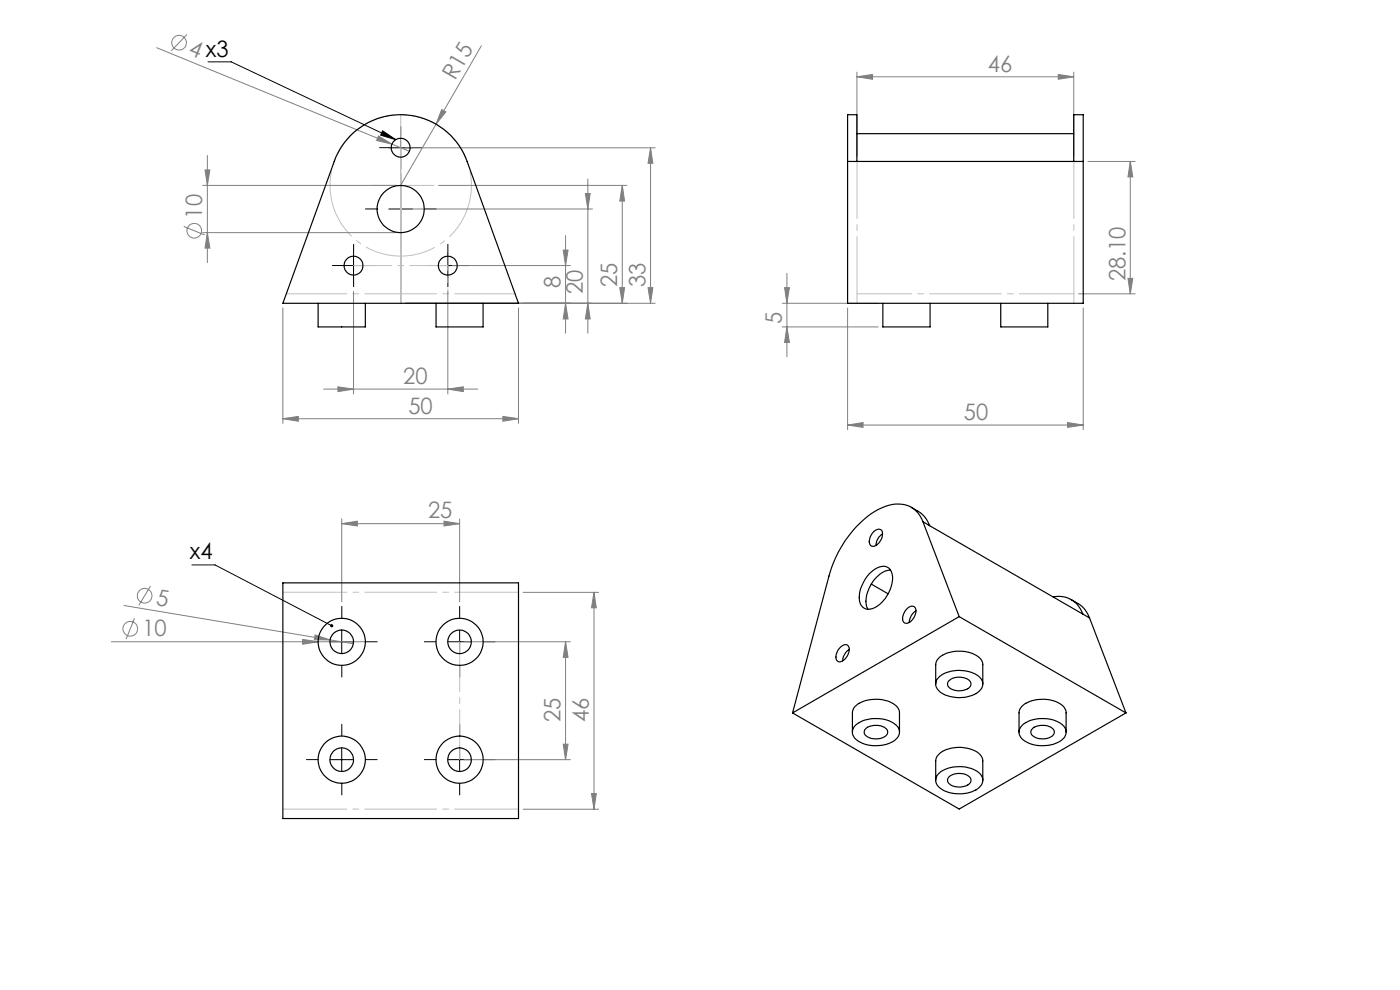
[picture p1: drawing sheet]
<svg xmlns="http://www.w3.org/2000/svg" width="297mm" height="210mm" viewBox="0 0 297 210" stroke-linecap="round" stroke-linejoin="round" font-family="sans-serif">
<defs><g id="words">
<g font-size="4.8" fill="#808080">
<text x="39.8" y="11.5" transform="rotate(22 39.8 11.5)">4</text>
<text x="96.6" y="17.2" transform="rotate(-60 96.6 17.2)">R15</text>
<text x="209.6" y="15.2">46</text>
<text x="42.9" y="46.4" transform="rotate(-90 42.9 46.4)">10</text>
<text x="238.7" y="59.7" transform="rotate(-90 238.7 59.7)">28.10</text>
<text x="118.9" y="61.1" transform="rotate(-90 118.9 61.1)">8</text>
<text x="123.6" y="62.4" transform="rotate(-90 123.6 62.4)">20</text>
<text x="130.9" y="60.9" transform="rotate(-90 130.9 60.9)">25</text>
<text x="136.9" y="60.9" transform="rotate(-90 136.9 60.9)">33</text>
<text x="165.9" y="68.8" transform="rotate(-90 165.9 68.8)">5</text>
<text x="85.6" y="81.5">20</text>
<text x="86.6" y="87.7">50</text>
<text x="204.5" y="89.1">50</text>
<text x="90.8" y="110">25</text>
<text x="33" y="128.4" transform="rotate(9 33 128.4)">5</text>
<text x="30.2" y="135">10</text>
<text x="118.9" y="153.2" transform="rotate(-90 118.9 153.2)">25</text>
<text x="124.9" y="153.2" transform="rotate(-90 124.9 153.2)">46</text>
</g>
<g font-size="4.8">
<text x="43.7" y="12">x3</text>
<text x="40.3" y="118.7">x4</text>
</g>
</g></defs>
<g fill="none" stroke="#808080" stroke-width=".21">
<path d="M33.2 10.1l49.9 20.5M39.7 7.3l-3.4 3.5M102.1 9.7l-17.1 29.6M181.8 16.3l3.3-.5v1zM181.8 15.3v17.9M181.8 16.3h46M224.5 15.8l3.3 .5-3.3 .5zM227.8 15.3v17.9M43 39.3h41M43.5 36h1l-.5 3.3zM44 33v22.7M80.3 28.8l2.8 1.8-3.2-.8z"/>
<path d="M83.1 30.6l3.8 1.5M86 31.4h53M93 39.3h40M93.7 23.2l.9 .5-2.1 2.6zM124.7 38v32.7M132 39.3v25M132 39.3l.5 3.3h-1zM138 31.4v32.9M138 31.4l.5 3.2h-1zM230.8 34.2h10M239.8 34.2l.5 3.3h-1zM239.8 34.2v28.1"/>
<path d="M39 48l4.4 1.8M43 49.3h41M44 49.3l.5 3.3h-1zM86 44.3h39.7M96 56.3h25M119.5 53h1l-.5 3.3zM120 50v20.7M124.2 41.1h1l-.5 3.2zM166.9 58v17.7M239.3 59h1l-.5 3.3zM60 65.3v24.5M75 61.8v21.8"/>
<path d="M86 64.3h53M95 61.8v21.8M110 65.3v24.5M120 64.3l.5 3.4h-1zM124.7 64.3l.5 3.4h-1zM131.5 61h1l-.5 3.3zM137.5 61h1l-.5 3.3zM165.9 64.3h20.4M165.9 69.3h20.4M166.4 61h1.1l-.6 3.3zM166.9 69.3l.6 3.3h-1.1zM179.8 65.3v25.8"/>
<path d="M228.8 62.3h12M229.8 65.3v25.8M60 88.8l3.3-.5v1.1zM60 88.8h50M68.7 82.5h32.7M71.7 82l3.3 .5-3.3 .6zM95 82.5l3.3-.5v1.1zM106.7 88.3l3.3 .5-3.3 .6zM179.8 90.2l3.3-.6v1.1zM179.8 90.2h50M226.5 89.6l3.3 .6-3.3 .5zM72.5 111.1l3.3-.5v1z"/>
<path d="M72.5 110.1v17.6M72.5 111.1h25M94.2 110.6l3.3 .5-3.3 .5zM97.5 110.1v17.6M23.6 136.1h53.9M26.3 128.4l48.7 8.2M28.5 131.2l-1.8 4.4M31.9 124.3l-2.4 4.1M64.2 135.6l3.3 .5-3.3 .6zM66.9 134.7l3.1 1h-3.3zM98.5 136.1h22.5M111 125.7h16"/>
<path d="M120 136.1v25M120 136.1l.5 3.3h-1zM126 125.7l.5 3.2h-1zM126 125.7v46M119.5 157.9h1l-.5 3.2zM98.5 161.1h22.5M111 171.7h16M125.5 168.3h1l-.5 3.4z"/>
<circle cx="38" cy="9.1" r="1.56"/>
<circle cx="41.2" cy="48.9" r="1.56"/>
<circle cx="27.7" cy="133.4" r="1.55"/>
<circle cx="30.7" cy="126.4" r="1.55"/>
</g>
<g fill="none" stroke="#000" stroke-width=".21">
<path d="M44.1 13.1h4.9l35 16.5M81.2 27.8l2.8 1.8-3.2-.9zM82.5 31.4h5M85 28.8v5.1M72.5 56.3h5M75 53.8v5M82.5 44.3h5M85 41.8v5M92.5 56.3h5M95 53.8v5M40.7 119.8h4.9l24.8 12.9M70 136.1h5"/>
<path d="M72.5 133.7v4.9M95 136.1h5M97.5 133.7v4.9M72.5 158.6v5M97.5 158.6v5M70 161.1h5M95 161.1h5"/>
</g>
<path d="M99.4 34.9a15 15 0 0 0-25.1-6.1 15 15 0 0 0 6.6 25 15 15 0 0 0 18.7-17.8l-.2-1.1" fill="none" stroke="#c0c0c0" stroke-width=".21" stroke-dasharray="15.2 1.3 1.3 1.3" stroke-dashoffset="-1.4" stroke-linecap="butt"/>
<g fill="none" stroke="#000" stroke-width=".21" stroke-dasharray="15.2 1.3 1.3 1.3">
<path d="M82.5 31.3h-2M85 28.8v-2M85 33.8v2M85 39.3v-2.5M87.5 31.3h2M72.5 56.3h-2M75 53.8v-2M75 58.8v2M77.5 56.3h2M80 44.3h-2.5M85 49.3v2.5M90 44.3h2.5"/>
<path d="M92.5 56.3h-2M95 53.8v-2M95 58.8v2M97.5 56.3h2M67.5 136.1h-2.5M72.5 131.1v-2.5M77.5 136.1h2.5M92.5 136.1h-2.5M97.5 131.1v-2.5M102.5 136.1h2.5M72.5 156.1v-2.5M72.5 141.1v2.5"/>
<path d="M97.5 141.1v2.5M97.5 156.1v-2.5M67.5 161.1h-2.5M72.5 166.1v2.5M77.5 161.1h2.5M92.5 161.1h-2.5M97.5 166.1v2.5M102.5 161.1h2.5"/>
</g>
<path d="M60 125.6h50M60 171.6h50" fill="none" stroke="#c0c0c0" stroke-width=".21" stroke-dasharray="15.2 1.3 1.3 1.3" stroke-dashoffset="1.7"/>
<path d="M85 39.3v25M85 64.3v-25M97.5 136.1v25" fill="none" stroke="#c0c0c0" stroke-width=".21" stroke-dasharray="15.2 1.3 1.3 1.3" stroke-dashoffset="4.6"/>
<path d="M85 24.3v40" fill="none" stroke="#c0c0c0" stroke-width=".21" stroke-dasharray="15.2 1.3 1.3 1.3" stroke-dashoffset="6.7"/>
<path d="M75 56.3h20M85 64.3v-20" fill="none" stroke="#c0c0c0" stroke-width=".21" stroke-dasharray="15.2 1.3 1.3 1.3" stroke-dashoffset="7.1"/>
<path d="M85 64.3v-33" fill="none" stroke="#c0c0c0" stroke-width=".21" stroke-dasharray="15.2 1.3 1.3 1.3" stroke-dashoffset=".6"/>
<path d="M95 56.3v6" fill="none" stroke="#c0c0c0" stroke-width=".21" stroke-dasharray="15.2 1.3 1.3 1.3" stroke-dashoffset="14.1"/>
<path d="M85 60.3v-16" fill="none" stroke="#c0c0c0" stroke-width=".21" stroke-dasharray="15.2 1.3 1.3 1.3" stroke-dashoffset="9.1"/>
<path d="M85 60.3v-29" fill="none" stroke="#c0c0c0" stroke-width=".21" stroke-dasharray="15.2 1.3 1.3 1.3" stroke-dashoffset="2.6"/>
<path d="M60.7 62.3h48.6" fill="none" stroke="#c0c0c0" stroke-width=".21" stroke-dasharray="15.2 1.3 1.3 1.3" stroke-dashoffset="2.4"/>
<path d="M181.8 62.3h46" fill="none" stroke="#c0c0c0" stroke-width=".21" stroke-dasharray="15.2 1.3 1.3 1.3" stroke-dashoffset="3.7"/>
<path d="M181.8 34.2v28.1M227.8 34.2v28.1" fill="none" stroke="#c0c0c0" stroke-width=".21" stroke-dasharray="15.2 1.3 1.3 1.3" stroke-dashoffset="3.1"/>
<path d="M181.8 62.3v2M227.8 62.3v2" fill="none" stroke="#c0c0c0" stroke-width=".21" stroke-dasharray="15.2 1.3 1.3 1.3"/>
<path d="M79 39.3h13M85 31.4v32.9" fill="none" stroke="#c0c0c0" stroke-width=".21"/>
<path d="M81.2 27.8l2.8 1.8-3.2-.9zM70.2 132.4l-.1 .1a.33 .33 0 0 0 .1 .5 .33 .33 0 0 0 .5-.1l-.3-.2 .3 .2v-.2a.35 .35 0 0 0-.5-.3z" fill="#000"/>
<g fill="#808080">
<path d="M80.3 28.8l2.8 1.8-3.2-.8z"/>
<path d="M66.9 134.7l3.1 1h-3.3z"/>
<path d="M64.2 135.6l3.3 .5-3.3 .6z"/>
<path d="M93.7 23.2l.9 .5-2.1 2.6z"/>
<path d="M181.8 16.3l3.3-.5v1zM224.5 15.8l3.3 .5-3.3 .5z"/>
<path d="M131.5 61h1l-.5 3.3zM132 39.3l.5 3.3h-1zM120 64.3l.5 3.4h-1zM119.5 53h1l-.5 3.3zM124.7 64.3l.5 3.4h-1zM124.2 41.1h1l-.5 3.2zM137.5 61h1l-.5 3.3zM138 31.4l.5 3.2h-1z"/>
<path d="M239.8 34.2l.5 3.3h-1zM239.3 59h1l-.5 3.3zM120 136.1l.5 3.3h-1zM119.5 157.9h1l-.5 3.2zM126 125.7l.5 3.2h-1zM125.5 168.3h1l-.5 3.4z"/>
<path d="M106.7 88.3l3.3 .5-3.3 .6zM60 88.8l3.3-.5v1.1z"/>
<path d="M71.7 82l3.3 .5-3.3 .6zM95 82.5l3.3-.5v1.1zM179.8 90.2l3.3-.6v1.1zM226.5 89.6l3.3 .6-3.3 .5zM72.5 111.1l3.3-.5v1zM94.2 110.6l3.3 .5-3.3 .5z"/>
<path d="M43.5 36h1l-.5 3.3zM44 49.3l.5 3.3h-1zM166.4 61h1.1l-.6 3.3zM166.9 69.3l.6 3.3h-1.1z"/>
</g>
<g fill="none" stroke="#000" stroke-width=".25">
<path d="M74.4 28.7a15 15 0 0 1 24.7 5.5l10.9 30.1h-50l11.2-30.9 1.4-2.5zM179.8 34.2v-9.9h2v9.9M179.8 34.2v30.1h50v-30.1M179.8 34.2h50M181.8 28.4h46M227.8 34.2v-9.9h2v9.9M67.5 64.3v5h10v-5M92.5 64.3v5h10v-5M187.3 64.3v5h10v-5M212.3 64.3v5h10v-5M185.3 112.8a1.16 1.16 0 0 1 1.8-.2 2.66 2.66 0 0 1-2 3.3 1.12 1.12 0 0 1-.6-1.6zM187.2 113.2a3.3 3.3 0 0 0-1.4 2.5"/>
<path d="M193.3 107.6a6.4 6.4 0 0 1 3.9 3.9M195.8 110.7a5.6 5.6 0 0 0-7.7-3.4 20 20 0 0 0-10.2 9.8l-1.2 2.5-.8 2.6-7.8 29M195.8 110.7l7.7 20.1M195.8 110.7l1.4 .8M197.2 111.5l32.5 18.8M60 123.6h50v50h-50zM178.4 137.2a.99 .99 0 0 1 1.4-.4 .99 .99 0 0 1 .3 1.4 2.67 2.67 0 0 1-2.1 2.2 1.39 1.39 0 0 1-.3-2.2zM180.2 137.8a3.3 3.3 0 0 0-1.4 2.4M184.5 121.6a3.4 3.4 0 0 1 3.9-1.2 3.3 3.3 0 0 1 .8 3.7 7.1 7.1 0 0 1-4.3 5 2.07 2.07 0 0 1-2.6-2.4 8.2 8.2 0 0 1 2.2-5.1zM184.8 123.9l3.6 2.1M188.9 120.9a5.7 5.7 0 0 0-4.5 3.8 5.2 5.2 0 0 0-.3 4.5M192.4 129.2a1.01 1.01 0 0 1 1-.6 1.01 1.01 0 0 1 .9 .9 2.7 2.7 0 0 1-2.1 2.7 1.2 1.2 0 0 1-.5-1.9z"/>
<path d="M194.3 129.6a3 3 0 0 0-1.4 2.4M203.5 130.8l-35.4 20.4M203.5 130.8l35.4 20.4M223.4 126.6a5.4 5.4 0 0 1 6.3 3.7M227.3 127.2a6.4 6.4 0 0 1 3.8 3.9M229.7 130.3l1.4 .8M231.1 131.1l7.8 20.1M168.1 151.2l35.4 20.4 35.4-20.4M180.8 155.3v-4.1a2.77 2.77 0 0 1 2.3-2.4 7 7 0 0 1 7.3 1.3l.4 .9v4.3M181.6 153.7a7.1 7.1 0 0 1 8.8 .5 2.08 2.08 0 0 1-1 3.1 7.1 7.1 0 0 1-8.2-.9 1.94 1.94 0 0 1 .4-2.7zM183.8 154.4a3.6 3.6 0 0 1 4.4 .4 1.2 1.2 0 0 1-1.1 1.7 3.1 3.1 0 0 1-3.8-1l.1-.7zM198.5 145.1v-4.1a2.99 2.99 0 0 1 2.3-2.4 7.1 7.1 0 0 1 7.3 1.3l.4 .9v4.3"/>
<path d="M199.3 143.5a7.2 7.2 0 0 1 8.6 .2 1.97 1.97 0 0 1-.5 3.2 7.2 7.2 0 0 1-8.3-.4 1.91 1.91 0 0 1 .2-3zM201.2 144.5a3.3 3.3 0 0 1 4.7 .2 1.24 1.24 0 0 1-1.3 1.7 3.1 3.1 0 0 1-3.6-1v-.5zM216.2 155.3v-4.1a2.89 2.89 0 0 1 2.3-2.4 7 7 0 0 1 7.3 1.3l.4 .9v4.3M217 153.7a7.1 7.1 0 0 1 8.8 .5 2.08 2.08 0 0 1-1.1 3.1 7.1 7.1 0 0 1-8.1-.9 1.94 1.94 0 0 1 .4-2.7zM219.1 154.4a3.6 3.6 0 0 1 4.4 .4 1.2 1.2 0 0 1-1 1.7 3.1 3.1 0 0 1-3.8-1l.1-.7zM198.5 165.5v-4.1a3.1 3.1 0 0 1 2.8-2.6 7.2 7.2 0 0 1 6.6 1.2l.6 1.2v4.3M199.3 164a7.1 7.1 0 0 1 8.8 .4 2.24 2.24 0 0 1-1.5 3.3 7.3 7.3 0 0 1-7.5-.8 1.91 1.91 0 0 1 .2-2.9zM201.4 164.7a3.5 3.5 0 0 1 4.5 .4 1.44 1.44 0 0 1-1.6 1.8 2.62 2.62 0 0 1-3.3-1.3z"/>
<circle cx="85" cy="31.3" r="1.99"/>
<circle cx="75" cy="56.4" r="2"/>
<circle cx="85" cy="44.3" r="5"/>
<circle cx="95" cy="56.4" r="2"/>
<circle cx="72.5" cy="136.2" r="2.49"/>
<circle cx="72.5" cy="136.1" r="5"/>
<circle cx="97.5" cy="136.1" r="2.49"/>
<circle cx="97.5" cy="136.1" r="5"/>
<circle cx="72.5" cy="161.2" r="5"/>
<circle cx="72.5" cy="161.1" r="2.5"/>
<circle cx="97.5" cy="161.1" r="5"/>
<circle cx="97.5" cy="161.1" r="2.5"/>
</g>
<use href="#words"/>
</svg>
